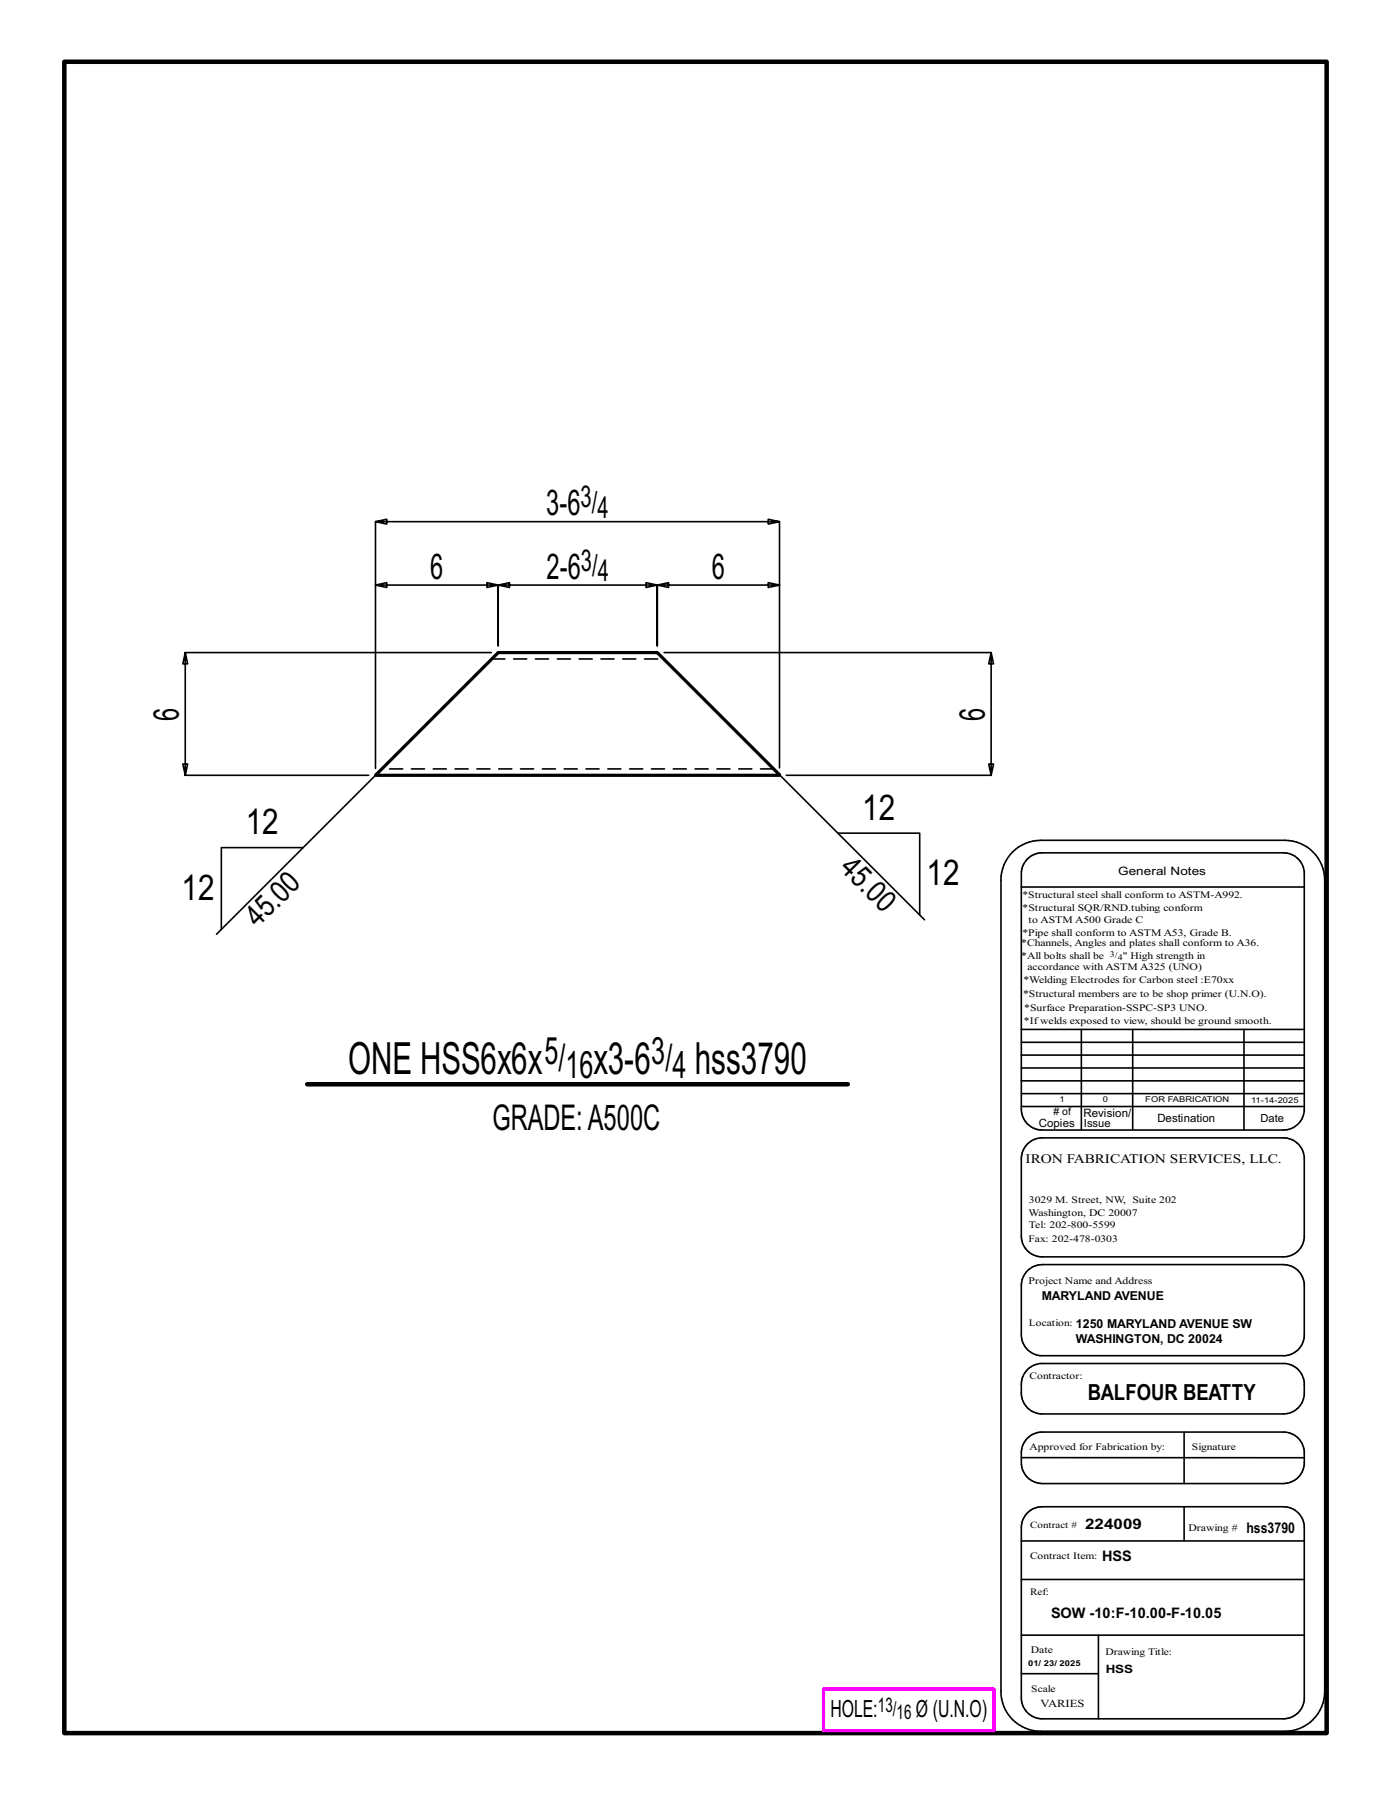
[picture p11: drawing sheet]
<svg xmlns="http://www.w3.org/2000/svg" width="216mm" height="279mm" viewBox="0 0 216 279" stroke-linecap="round" stroke-linejoin="round" font-family="sans-serif">
<defs><g id="words">
<g font-size="6.9">
<text x="54" y="166.7">ONE HSS6x6x</text>
<text x="92.1" y="166.7">x3-6</text>
<text x="107.8" y="166.7">hss3790</text>
</g>
<g font-size="5.9">
<text x="84.5" y="165.2">5/</text>
<text x="87.8" y="167.3">16</text>
<text x="101.1" y="165.2">3/</text>
<text x="104.4" y="167.3">4</text>
</g>
<g font-size="5.5">
<text x="84.8" y="80">3-6</text>
<text x="66.8" y="89.8">6</text>
<text x="84.8" y="89.8">2-6</text>
<text x="110.5" y="89.8">6</text>
<text x="27.8" y="111.8" transform="rotate(-90 27.8 111.8)">6</text>
<text x="152.8" y="111.8" transform="rotate(-90 152.8 111.8)">6</text>
<text x="38.1" y="129.5">12</text>
<text x="133.8" y="127.3">12</text>
<text x="143.8" y="137.4">12</text>
<text x="28.2" y="139.7">12</text>
<text x="76.4" y="175.5">GRADE:A500C</text>
</g>
<g font-size="4.7">
<text x="90.1" y="78.7">3/</text>
<text x="92.7" y="80.4">4</text>
<text x="90.2" y="88.6">3/</text>
<text x="92.8" y="90.2">4</text>
<text x="130.2" y="134.9" transform="rotate(45 130.2 134.9)">45.0</text>
<text x="40" y="144.1" transform="rotate(-45 40 144.1)">45.0</text>
</g>
<g font-size="3.7">
<text x="128.9" y="266.6">HOLE:</text>
<text x="142.2" y="266.6">Ø (U.N.O)</text>
</g>
<text font-size="3.4" x="168.8" y="217.4">BALFOUR BEATTY</text>
<g font-size="3.1">
<text x="136.3" y="265.8">13/</text>
<text x="139.2" y="266.9">16</text>
</g>
<g font-size="2.3">
<text x="168.4" y="237.3">224009</text>
<text x="193.5" y="238">hss3790</text>
<text x="171" y="242.3">HSS</text>
<text x="163.1" y="251.2">SOW -10:F-10.00-F-10.05</text>
</g>
<text font-size="2" x="159.2" y="180.5">IRON FABRICATION SERVICES, LLC.</text>
<g font-size="1.9">
<text x="161.7" y="201.8">MARYLAND AVENUE</text>
<text x="167" y="208.5">WASHINGTON, DC 20024</text>
<text x="167" y="206.1">1250 MARYLAND AVENUE SW</text>
</g>
<g font-size="1.8">
<text x="173.6" y="135.8">General Notes</text>
<text x="168.2" y="173.3">Revision/</text>
<text x="161.2" y="174.9">Copies</text>
<text x="179.6" y="174.2">Destination</text>
<text x="171.6" y="259.7">HSS</text>
</g>
<g font-size="1.7">
<text x="168.2" y="174.9">Issue</text>
<text x="195.7" y="174.2">Date</text>
<text x="161.5" y="265">VARIES</text>
</g>
<g font-size="1.6">
<text x="158.7" y="141.5">*Structural SQR/RND.tubing conform</text>
<text x="159.7" y="143.3">to ASTM A500 Grade C</text>
<text x="158.5" y="146.9">*Channels, Angles and plates shall conform to A36.</text>
<text x="158.5" y="148.8">*All bolts shall be</text>
<text x="158.7" y="145.2">*Pipe shall conform to ASTM A53, Grade B.</text>
<text x="174.3" y="148.8">&quot; High strength in</text>
<text x="158.8" y="154.8">*Structural members are to be shop primer (U.N.O).</text>
<text x="158.9" y="152.7">*Welding Electrodes for Carbon steel :E70xx</text>
<text x="159.5" y="150.6">accordance with ASTM A325 (UNO)</text>
<text x="158.9" y="158.9">*Ifwelds exposed to view, should be ground smooth.</text>
<text x="159" y="157">*Surface Preparation-SSPC-SP3 UNO.</text>
<text x="163.5" y="173.1"># of</text>
<text x="159.7" y="188.7">Washington, DC 20007</text>
<text x="159.7" y="190.6">Tel: 202-800-5599</text>
<text x="159.7" y="186.8">3029 M. Street, NW, Suite 202</text>
<text x="159.7" y="199.3">Project Name and Address</text>
<text x="159.8" y="225.1">Approved for Fabrication by:</text>
<text x="184.5" y="237.6">Drawing #</text>
<text x="160" y="256.6">Date</text>
</g>
<g font-size="1.5">
<text x="158.7" y="139.4">*Structural steel shall conform to ASTM-A992.</text>
<text x="159.7" y="192.7">Fax: 202-478-0303</text>
<text x="159.7" y="205.8">Location:</text>
<text x="159.8" y="214">Contractor:</text>
<text x="185" y="225.1">Signature</text>
<text x="159.9" y="237.1">Contract #</text>
<text x="159.9" y="241.9">Contract Item:</text>
<text x="159.9" y="247.6">Ref:</text>
<text x="171.6" y="256.9">Drawing Title:</text>
<text x="160.1" y="262.7">Scale</text>
</g>
<g font-size="1.3">
<text x="172.3" y="148.5">3/</text>
<text x="173.5" y="149">4</text>
</g>
<g font-size="1.2">
<text x="164.5" y="171.1">1</text>
<text x="171.2" y="171.1">0</text>
<text x="177.8" y="171.1">FOR FABRICATION</text>
<text x="194.2" y="171.2">11-14-2025</text>
<text x="159.6" y="258.7">01/ 23/ 2025</text>
</g>
</g></defs>
<g fill="none" stroke="#000" stroke-width=".25">
<path d="M58.3 90.8v-9.8l1.7 .3v-.7l-1.7 .4h62.7l-1.8 .3v-.7l1.8 .4v9.8M76.3 101.3h-47.5l-.4 1.7h.7l-.3-1.7v19l-.4-1.7h.7l-.3 1.7h28.4M103.1 101.3h50.7l-.3 1.7h.7l-.4-1.7v19l-.3-1.7h.7l-.4 1.7h-31.8M121 119.2v-28.4l-1.8-.4v.8l1.8-.4h-19l1.8-.4v.8l-1.8-.4v9.4v-9.4l-1.7-.4v.8l1.7-.4h-24.7l1.8-.4v.8l-1.8-.4v9.4v-9.4l-1.7-.4v.8l1.7-.4h-19l1.7-.4v.8l-1.7-.4v28.5M47.1 131.6h-12.7v12.7M58.3 120.3l-24.7 24.7M121.1 120.3l22.4 22.5M130 129.3h12.7v12.7M157.2 132.3a6.3 6.3 0 0 1 4.3-1.9h37.9a6.2 6.2 0 0 1 6.2 6.2v126a6.2 6.2 0 0 1-6.2 6.1h-37.9a6.1 6.1 0 0 1-6.1-6.1v-126a6.1 6.1 0 0 1 1.8-4.3zM158.5 137.7h43.9M159.5 133.3a3.3 3.3 0 0 1 2.3-.9h37.4a3.3 3.3 0 0 1 3.2 2.9v37.2a3.2 3.2 0 0 1-3.2 2.9h-37.4a3.2 3.2 0 0 1-3.3-3.2v-36.6a3.2 3.2 0 0 1 1-2.3zM158.5 159.8h43.9"/>
<path d="M167.8 159.8v15.6M175.8 159.8v15.6M193.1 159.8v15.6M158.5 165.8h43.9M158.5 167.8h43.9M158.5 163.8h43.9M158.5 161.8h43.9M158.5 171.8h43.9M158.5 169.8h43.9M159.5 177.6a3.3 3.3 0 0 1 2.3-1h37.4a3.3 3.3 0 0 1 3.2 3v12.6a3.3 3.3 0 0 1-3.2 2.9h-37.4a3.2 3.2 0 0 1-3.3-3.2v-12a3.2 3.2 0 0 1 1-2.3zM159.5 197.2l1-.7 1.3-.2h37.4a3.3 3.3 0 0 1 3.2 2.9v8.3a3.2 3.2 0 0 1-2.9 2.9h-38.1a3.3 3.3 0 0 1-2.9-3.2v-8l.3-.9zM159.5 212.6l.7-.6 1.2-.4h37.8a3.2 3.2 0 0 1 3.2 3v2a3.3 3.3 0 0 1-3.2 2.9h-37.4a3.2 3.2 0 0 1-3.3-3.3v-1.3a3.3 3.3 0 0 1 1-2.3z"/>
<path d="M158.5 239.2h43.9M158.5 226.3h43.9M159.5 234.8a3.3 3.3 0 0 1 2.3-.9h37.4a3.3 3.3 0 0 1 3.2 2.9v27.1a3.3 3.3 0 0 1-3.2 2.9h-37.4a3.2 3.2 0 0 1-3.3-3.2v-26.5a3.2 3.2 0 0 1 1-2.3zM159.5 223.2a3.3 3.3 0 0 1 2.3-.9h37.4a3.3 3.3 0 0 1 3.2 2.9v2.1a3.3 3.3 0 0 1-3.2 3h-37.4a3.3 3.3 0 0 1-3.3-3.3v-1.5a3.2 3.2 0 0 1 1-2.3zM183.8 222.3v8M183.8 233.9v5.3M158.5 245.2h43.9M158.5 259.8h12M158.5 253.8h43.9M170.5 253.8v13"/>
</g>
<path d="M10 9.6h195.9v259.4h-195.9zM47.7 168.3h83.9" fill="none" stroke="#000" stroke-width=".7"/>
<path d="M127.8 262.2h26.5v6.4h-26.5z" fill="none" stroke="#f0f" stroke-width=".5"/>
<path d="M77.3 101.3h24.7l19 19h-62.7z" fill="none" stroke="#000" stroke-width=".5"/>
<path d="M76.3 102.3h26.7M120.1 119.4h-60.8" fill="none" stroke="#000" stroke-width=".25" stroke-dasharray="2 1.4"/>
<use href="#words"/>
</svg>
